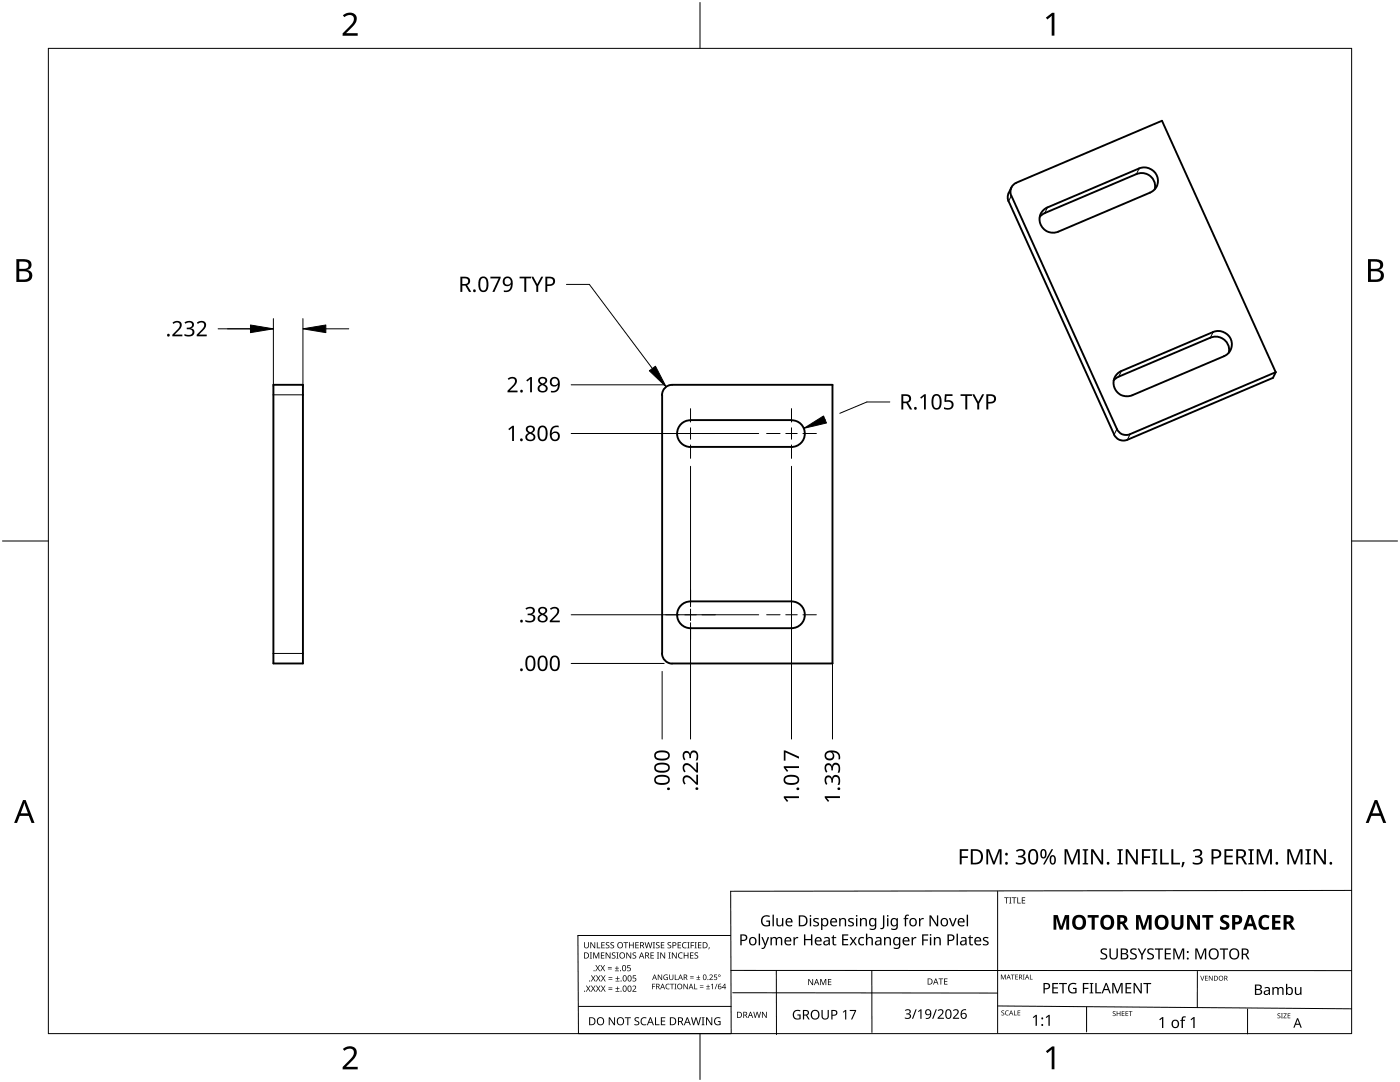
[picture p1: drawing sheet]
<svg xmlns="http://www.w3.org/2000/svg" width="279mm" height="216mm" viewBox="0 0 279 216" stroke-linecap="round" stroke-linejoin="round" font-family="sans-serif">
<path d="M201.8 39l-.5 1.2M227.3 33.6l-.5 1.1M209 41.4l-.5 1.1M60.5 78.8h-5.9M223.8 74l-.5 1.2M242.1 66.2l-.5 1.2M222.9 85.6l-.5 1.1M225.5 86.6l-.5 1.2M54.6 130.4h5.9" fill="none" stroke="#000" stroke-width=".2"/>
<g fill="none" stroke="#000" stroke-width=".38">
<path d="M201.8 39.1a1.97 1.97 0 0 1 1-2.6l29.1-12.4 22.7 50.2M201.8 39l21.1 46.6M201.8 37.4a2.99 2.99 0 0 0-.5 2.8l21.1 46.5M226.8 34.8a2.66 2.66 0 0 1 3.7 2.9M226.8 34.7l-18.3 7.8M227.3 33.6a2.64 2.64 0 0 1 3.5 1.3 2.64 2.64 0 0 1-1.3 3.5l-18.3 7.8M227.3 33.6l-18.3 7.8M208.5 42.5l-1 .8M209 41.4a2.65 2.65 0 0 0-1.3 3.5 2.65 2.65 0 0 0 3.5 1.3M54.6 76.8h5.9v55.6h-5.9zM132.1 78.8v51.6M134.1 76.8a2.02 2.02 0 0 0-2 2"/>
<path d="M134.1 76.8h32v55.6h-32M223.2 75.2l-1 .7M223.8 74a2.65 2.65 0 0 0-1.3 3.5 2.65 2.65 0 0 0 3.5 1.4M241.6 67.4a2.68 2.68 0 0 1 3.6 3M241.6 67.4l-18.3 7.8M242.1 66.3a2.64 2.64 0 0 1 3.5 1.3 2.64 2.64 0 0 1-1.3 3.5l-18.3 7.8M242.1 66.2l-18.3 7.8M254.6 74.3l-29.1 12.3M254.6 74.3l-.5 1.1-29.1 12.4a2.04 2.04 0 0 1-2.7-1.1M137.8 83.9a2.67 2.67 0 0 0-2.7 2.6 2.67 2.67 0 0 0 2.7 2.7M157.9 83.9a2.67 2.67 0 0 1 2.7 2.6 2.67 2.67 0 0 1-2.7 2.7M158 83.8h-20.2"/>
<path d="M158 89.2h-20.2M222.9 85.6a2.01 2.01 0 0 0 2.6 1.1M132.1 130.4a2.07 2.07 0 0 0 2 2M136.1 120.6l1.1-.5 .6-.1h20.1a2.67 2.67 0 0 1 2.7 2.7 2.67 2.67 0 0 1-2.6 2.6h-20.2a2.67 2.67 0 0 1-2.5-1.7 2.67 2.67 0 0 1 .8-3z"/>
</g>
<g fill="none" stroke="#000" stroke-width=".2">
<path d="M113 56.8h4.6l12.6 16.7M43.5 65.6h11.1M54.6 63.6v13.6M60.5 63.6v13.6M69.6 65.6h-4.6M114 76.8h18.6M166.1 78.4v69.1M114 86.5h37.4M137.8 93v28.1M158 93v54.5M164.7 83.7h-.1M177.6 80.2h-4.6l-5.4 2.3"/>
<path d="M114 122.7h37.4M132.1 134v13.5M132.6 132.4h-18.6M137.8 124.3v23.2"/>
</g>
<g fill="#000">
<path d="M97.9 55.2h2v.3l-1.2 2.7h-.4l1.2-2.6h-1.6zM103.7 55.2h2.3v.3h-1v2.7h-.4v-2.7h-.9zM106 55.2h.4l.8 1.5 .8-1.5h.4l-1 1.9v1.1h-.4v-1.1zM34.4 64.4a1.01 1.01 0 0 1 1.2-.4 1.01 1.01 0 0 1 .7 1l-.3 .6-1.1 1.2h1.5v.3h-2v-.3l1.1-1.1a.72 .72 0 0 0 .4-.7 .72 .72 0 0 0-.4-.6l-.9 .2zM36.8 64.3a1.09 1.09 0 0 1 1.1-.3 1.09 1.09 0 0 1 .8 .8 .74 .74 0 0 1-.6 .7 .81 .81 0 0 1 .7 .9 .81 .81 0 0 1-.9 .7l-1.1-.1v-.4a1.08 1.08 0 0 0 1.6-.2 .62 .62 0 0 0-.8-.7h-.3v-.3a.7 .7 0 0 0 .7-.1 .7 .7 0 0 0 .3-.7 .89 .89 0 0 0-1.3 0zM39.3 64.4a1.01 1.01 0 0 1 1.1-.4 1.01 1.01 0 0 1 .7 1l-.3 .6-1.1 1.2h1.6v.3h-2v-.3l1-1.1a.72 .72 0 0 0 .5-.7 .72 .72 0 0 0-.5-.6l-.8 .2zM101.3 75.6a1.01 1.01 0 0 1 1.2-.4 1.01 1.01 0 0 1 .7 1l-.3 .6-1.1 1.1h1.5v.4h-2v-.3l1.1-1.1a.72 .72 0 0 0 .4-.7 .72 .72 0 0 0-.4-.7l-.9 .3zM105 75.9l.9-.7h.3v3.1h-.4v-2.7l-.6 .5zM188.6 78.7h1.5v.3h-1.2l-.1 .9a1.02 1.02 0 0 1 1.5 .8 1.02 1.02 0 0 1-1.4 1l-.5-.1v-.4a.88 .88 0 0 0 1 .3 .88 .88 0 0 0 .5-.9 .85 .85 0 0 0-1.3-.4l-.1-.1zM101.4 85.6l.9-.6h.3v3h-.4v-2.7l-.6 .5zM183.6 79.3l.9-.6h.3v3h-.4v-2.6l-.6 .5zM191.7 78.7h2.3v.3h-1v2.7h-.4v-2.7h-.9z"/>
<path d="M194 78.7h.4l.8 1.5 .8-1.5h.4l-1 1.8v1.2h-.4v-1.2zM104.9 121.4a1.09 1.09 0 0 1 1-.4 1.09 1.09 0 0 1 .8 .8 .74 .74 0 0 1-.6 .8 .81 .81 0 0 1 .8 .9 .81 .81 0 0 1-1 .7l-1.1-.2v-.3a1.08 1.08 0 0 0 1.6-.3 .62 .62 0 0 0-.8-.6h-.3v-.4a.7 .7 0 0 0 .8 0 .7 .7 0 0 0 .2-.7 .89 .89 0 0 0-1.3 0zM109.8 121.4a1.01 1.01 0 0 1 1.1-.3 1.01 1.01 0 0 1 .7 1l-.3 .6-1.1 1.1h1.5v.4h-2v-.3l1.1-1.2a.72 .72 0 0 0 .4-.6 .72 .72 0 0 0-.4-.7l-.8 .3zM136.4 150.1l.6-.3a.74 .74 0 0 1 .7 .7 .81 .81 0 0 1 .9-.8 .81 .81 0 0 1 .7 .9l-.1 1.1h-.4a1.08 1.08 0 0 0-.2-1.6 .62 .62 0 0 0-.7 .9v.3h-.3a.7 .7 0 0 0-.1-.8 .7 .7 0 0 0-.7-.2 .89 .89 0 0 0 0 1.2l-.3 .2a1.44 1.44 0 0 1-.1-1.6zM136.4 155a1.31 1.31 0 0 1 1.9 .5l.7 .6v-1.5h.3v2h-.3l-1.1-1.1a.72 .72 0 0 0-.7-.4 .72 .72 0 0 0-.6 .4l.2 .9-.2 .2a1.28 1.28 0 0 1-.2-1.6zM136.4 152.5a1.31 1.31 0 0 1 1.9 .6l.7 .6v-1.6h.3v2.1h-.3l-1.1-1.1a.72 .72 0 0 0-.7-.5 .72 .72 0 0 0-.6 .5l.2 .8-.2 .2a1.28 1.28 0 0 1-.2-1.6zM156.4 158.9h3.1v.4l-2.7-.1 .5 .6-.2 .2-.7-.8zM156.4 152.9h3.1v.4l-2.7-.1 .5 .6-.2 .2-.7-.8zM156.4 149.7h.3l2.8 1.3v.4l-2.7-1.3v1.7h-.4zM164.8 155a.74 .74 0 0 1 .7-.3 .74 .74 0 0 1 .6 .6 .81 .81 0 0 1 .8-.7 .81 .81 0 0 1 .8 .9l-.2 1.1h-.3a1.08 1.08 0 0 0-.3-1.6 .62 .62 0 0 0-.7 .9v.3h-.3a.7 .7 0 0 0 0-.8 .7 .7 0 0 0-.8-.3 .89 .89 0 0 0 0 1.3l-.2 .2a1.44 1.44 0 0 1-.1-1.6zM164.8 152.5a.74 .74 0 0 1 .7-.2 .74 .74 0 0 1 .6 .6 .81 .81 0 0 1 .8-.7 .81 .81 0 0 1 .8 .9l-.2 1.1h-.3a1.08 1.08 0 0 0-.3-1.6 .62 .62 0 0 0-.7 .8v.3h-.3a.7 .7 0 0 0 0-.7 .7 .7 0 0 0-.8-.3 .89 .89 0 0 0 0 1.3l-.2 .2a1.44 1.44 0 0 1-.1-1.7zM164.6 158.9h3v.3h-2.6l.5 .6-.3 .2-.6-.8z"/>
<path d="M191.5 169.5h1.7v.3h-1.3v1.1h1.3v.3h-1.3v1.3h-.4zM196.9 169.5h.5l1 2.4 .9-2.4h.6v3h-.4v-2.7l-1 2.7h-.3l-1-2.7v2.7h-.3zM202.7 169.7a1.09 1.09 0 0 1 1.1-.3 1.09 1.09 0 0 1 .8 .8 .74 .74 0 0 1-.6 .7 .81 .81 0 0 1 .7 .9 .81 .81 0 0 1-.9 .7l-1.1-.1v-.4a1.08 1.08 0 0 0 1.6-.2 .62 .62 0 0 0-.8-.7h-.3v-.3a.7 .7 0 0 0 .8-.1 .7 .7 0 0 0 .2-.7 .89 .89 0 0 0-1.3 0zM209.8 169.5h.4l-1.7 3h-.3zM212.5 169.5h.5l1 2.4 .9-2.4h.6v3h-.4v-2.7l-1 2.7h-.3l-1-2.7v2.7h-.3zM216.1 169.5h1.1v.2l-.4 .1v2.4l.4 .1v.2h-1.1v-.2l.3-.1v-2.4l-.3-.1zM217.8 169.5h.4l1.6 2.5v-2.5h.4v3h-.5l-1.6-2.5v2.5h-.3zM223 169.5h1.1v.2l-.4 .1v2.4l.4 .1v.2h-1.1v-.2l.3-.1v-2.4l-.3-.1zM224.7 169.5h.4l1.6 2.5v-2.5h.4v3h-.5l-1.6-2.5v2.5h-.3zM227.9 169.5h1.7v.3h-1.3v1.1h1.2v.3h-1.2v1.3h-.4zM229.9 169.5h1.1v.2l-.4 .1v2.4l.4 .1v.2h-1.1v-.2l.3-.1v-2.4l-.3-.1zM231.5 169.5h.4v2.6h1.4v.4h-1.8z"/>
<path d="M233.8 169.5h.4v2.6h1.3v.4h-1.7zM236 172h.4l-.4 1h-.2zM238 169.7a1.09 1.09 0 0 1 1.1-.3 1.09 1.09 0 0 1 .8 .8 .74 .74 0 0 1-.6 .7 .81 .81 0 0 1 .7 .9 .81 .81 0 0 1-.9 .7l-1.1-.1v-.4a1.08 1.08 0 0 0 1.6-.2 .62 .62 0 0 0-.8-.7h-.3v-.3a.7 .7 0 0 0 .7-.1 .7 .7 0 0 0 .3-.7 .89 .89 0 0 0-1.3 0zM244.4 169.5h1.7v.3h-1.4v.9h1.3v.4h-1.3v1h1.4v.4h-1.7zM249.1 169.5h1.1v.2l-.3 .1v2.4l.3 .1v.2h-1.1v-.2l.4-.1v-2.4l-.4-.1zM250.8 169.5h.6l.9 2.4 1-2.4h.5v3h-.3v-2.7l-1 2.7h-.4l-1-2.7 .1 2.7h-.4zM256.9 169.5h.6l.9 2.4 1-2.4h.5v3h-.3v-2.7l-1 2.7h-.4l-1-2.7 .1 2.7h-.4zM260.5 169.5h1.1v.2l-.3 .1v2.4l.3 .1v.2h-1.1v-.2l.4-.1v-2.4l-.4-.1zM262.2 169.5h.5l1.6 2.5v-2.5h.3v3h-.4l-1.7-2.5 .1 2.5h-.4z"/>
<path d="M91.9 55.2h.8a.87 .87 0 0 1 1.1 .6 .87 .87 0 0 1-.6 1.1l.9 1.3h-.5l-.7-1.2h-.6v1.2h-.4zM92.3 55.5v1.2h.4a.58 .58 0 0 0 .7-.6 .58 .58 0 0 0-.7-.6z"/>
<path d="M95.8 55.4a1.05 1.05 0 0 1 1.3 0 1.05 1.05 0 0 1 .4 1.1 1.3 1.3 0 0 1-1 1.8 1.22 1.22 0 0 1-1-1.6l.1-.8zM96.1 55.6a2.23 2.23 0 0 0 .1 2.3 .68 .68 0 0 0 .7-.1 .68 .68 0 0 0 .2-.8 1.17 1.17 0 0 0-.6-1.5z"/>
<path d="M100.6 55.4a1.11 1.11 0 0 1 1.4 0 1.11 1.11 0 0 1 .3 1.3 1.38 1.38 0 0 1-1.7 1.5v-.3a1.01 1.01 0 0 0 1-.1 1.01 1.01 0 0 0 .3-1 .94 .94 0 0 1-1.4 0 .94 .94 0 0 1 .1-1.4zM100.7 56.1a.66 .66 0 0 0 1.3 0 .66 .66 0 0 0-1.3 0z"/>
<path d="M108.8 55.2h.8a.92 .92 0 0 1 1.2 .9 1.12 1.12 0 0 1-1.6 1v1.1h-.4zM109.2 55.5v1.2a.82 .82 0 0 0 1.2-.6 .61 .61 0 0 0-.8-.6z"/>
<path d="M107.5 75.5a.88 .88 0 0 1 1.2-.3 .88 .88 0 0 1 .4 1.1l-.5 .4a.87 .87 0 0 1 .7 1.1 .87 .87 0 0 1-1.2 .5 .82 .82 0 0 1-.8-.7 .82 .82 0 0 1 .6-.9l-.1-.1a.77 .77 0 0 1-.3-1.1zM107.7 77.5a.6 .6 0 0 0 1.2 0 .6 .6 0 0 0-1.2 0zM107.8 76a.5 .5 0 0 0 1 0 .5 .5 0 0 0-1 0z"/>
<path d="M110 75.5a1.11 1.11 0 0 1 1.3-.1 1.11 1.11 0 0 1 .4 1.4 1.38 1.38 0 0 1-1.8 1.5v-.3a1.01 1.01 0 0 0 1.1-.2 1.01 1.01 0 0 0 .3-1 .94 .94 0 0 1-1.4 .1 .94 .94 0 0 1 .1-1.4zM110.1 76.2a.66 .66 0 0 0 1.3 0 .66 .66 0 0 0-1.3 0z"/>
<path d="M196.8 78.7h.8a.92 .92 0 0 1 1.2 .9 1.12 1.12 0 0 1-1.6 .9v1.2h-.4zM197.2 79v1.2a.82 .82 0 0 0 1.2-.6 .61 .61 0 0 0-.8-.6z"/>
<path d="M105.1 85.2l.7-.3a.75 .75 0 0 1 .9 .6 .75 .75 0 0 1-.5 .9 .87 .87 0 0 1 .6 1.1 .87 .87 0 0 1-1.2 .5 .82 .82 0 0 1-.8-.7 .82 .82 0 0 1 .7-.9l-.2-.1a.77 .77 0 0 1-.2-1.1zM105.2 87.2a.6 .6 0 0 0 1.2 0 .6 .6 0 0 0-1.2 0zM105.4 85.7a.5 .5 0 0 0 1 0 .5 .5 0 0 0-1 0z"/>
<path d="M107.7 85.1a1.05 1.05 0 0 1 1.2 0 1.05 1.05 0 0 1 .4 1.2v.2a1.18 1.18 0 0 1-1.1 1.5 1.37 1.37 0 0 1-.9-1.7l.1-.8zM107.9 85.4a1.88 1.88 0 0 0 .2 2.3 .71 .71 0 0 0 .8-.9 1.17 1.17 0 0 0-.6-1.6z"/>
<path d="M110.2 85.3l.4-.3 .5-.1 .4 .1v.3a1.03 1.03 0 0 0-1.4 1.2 .96 .96 0 0 1 1.6 0 .96 .96 0 0 1-.5 1.5 1.15 1.15 0 0 1-1.2-.3 1.15 1.15 0 0 1-.3-1.2l.2-.7zM110.1 87.1a.66 .66 0 0 0 1.3 0 .66 .66 0 0 0-1.3 0z"/>
<path d="M179.9 78.7h.8a.87 .87 0 0 1 1.1 .6 .87 .87 0 0 1-.6 1l.9 1.4h-.5l-.7-1.2h-.6v1.2h-.4zM180.3 79v1.1h.4a.58 .58 0 0 0 .7-.5 .58 .58 0 0 0-.7-.6z"/>
<path d="M186.3 78.8a1.05 1.05 0 0 1 1.2 0 1.05 1.05 0 0 1 .4 1.2 1.28 1.28 0 0 1-1.1 1.7 1.37 1.37 0 0 1-.9-1.7l.1-.8zM186.5 79.1a2.23 2.23 0 0 0 .1 2.3 .68 .68 0 0 0 .8-.2 .68 .68 0 0 0 .1-.7 1.17 1.17 0 0 0-.6-1.6z"/>
<path d="M105.2 131a1.05 1.05 0 0 1 1.3 0 1.05 1.05 0 0 1 .4 1.2v.2a1.18 1.18 0 0 1-1.2 1.5 1.37 1.37 0 0 1-.8-1.7v-.7zM105.5 131.3l-.2 .5v1.1a.6 .6 0 0 0 .6 .7 .6 .6 0 0 0 .5-.7 1.66 1.66 0 0 0-.4-1.8z"/>
<path d="M107.5 121.4a.88 .88 0 0 1 1.2-.3 .88 .88 0 0 1 .4 1.1l-.5 .4a.87 .87 0 0 1 .7 1.1 .87 .87 0 0 1-1.2 .5 .82 .82 0 0 1-.8-.7 .82 .82 0 0 1 .6-.9l-.1-.1a.77 .77 0 0 1-.3-1.1zM107.7 123.4a.6 .6 0 0 0 1.2 0 .6 .6 0 0 0-1.2 0zM107.8 121.9a.5 .5 0 0 0 1 0 .5 .5 0 0 0-1 0z"/>
<path d="M107.7 131a1.05 1.05 0 0 1 1.2 0 1.05 1.05 0 0 1 .4 1.2v.2a1.18 1.18 0 0 1-1.1 1.5 1.37 1.37 0 0 1-.9-1.7l.1-.7zM107.9 131.3l-.2 .5v1.1a.6 .6 0 0 0 .6 .7 .6 .6 0 0 0 .6-.7 1.66 1.66 0 0 0-.5-1.8z"/>
<path d="M110.1 131a1.05 1.05 0 0 1 1.2 0 1.05 1.05 0 0 1 .4 1.2v.2a1.18 1.18 0 0 1-1.1 1.5 1.37 1.37 0 0 1-.9-1.7l.1-.8zM110.3 131.3l-.2 .5v1.1a.6 .6 0 0 0 .6 .7 .6 .6 0 0 0 .6-.7 1.66 1.66 0 0 0-.4-1.8z"/>
<path d="M130.8 155l.5-.3 .8-.1a1.18 1.18 0 0 1 1.6 1.1 1.37 1.37 0 0 1-1.8 .9 1.03 1.03 0 0 1-1.1-.4 1.03 1.03 0 0 1 0-1.2zM131 155.2a.65 .65 0 0 0 0 .8 .65 .65 0 0 0 .8 .2h.9a.6 .6 0 0 0 .7-.6 .6 .6 0 0 0-.7-.6h-1.1z"/>
<path d="M130.8 152.6a2.26 2.26 0 0 1 2.8 .1 1.06 1.06 0 0 1-.2 1.2 1.06 1.06 0 0 1-1.1 .3 1.3 1.3 0 0 1-1.7-1zM131 152.8a.65 .65 0 0 0 0 .8 .65 .65 0 0 0 .8 .2h.9a.6 .6 0 0 0 .7-.6 .6 .6 0 0 0-.7-.6h-1.1z"/>
<path d="M130.8 150.1l.5-.3 .8-.1a1.18 1.18 0 0 1 1.6 1.2 1.37 1.37 0 0 1-1.8 .9 1.03 1.03 0 0 1-1.1-.4 1.03 1.03 0 0 1 0-1.3zM131 150.4a.65 .65 0 0 0 0 .8 .65 .65 0 0 0 .8 .2l.9-.1a.6 .6 0 0 0 .7-.6 .6 .6 0 0 0-.7-.5h-1.1z"/>
<path d="M156.6 155l.5-.3 .8-.1a1.18 1.18 0 0 1 1.6 1.1 1.37 1.37 0 0 1-1.8 .9 1.03 1.03 0 0 1-1.1-.4 1.03 1.03 0 0 1 0-1.2zM156.9 155.2a.65 .65 0 0 0-.1 .8 .65 .65 0 0 0 .8 .2h.9a.6 .6 0 0 0 .7-.6 .6 .6 0 0 0-.7-.6h-1.1z"/>
<path d="M164.8 150.1l.5-.3 .6-.1a1.42 1.42 0 0 1 1.7 1.8h-.3a1.01 1.01 0 0 0-.1-1 1.01 1.01 0 0 0-1.1-.4 .95 .95 0 0 1 .1 1.5 .95 .95 0 0 1-1.5-.3 1.02 1.02 0 0 1 .1-1.2zM164.9 150.7a.66 .66 0 0 0 1.3 0 .66 .66 0 0 0-1.3 0z"/>
<path d="M193.7 169.5h1a1.36 1.36 0 0 1 1.5 1.4 1.41 1.41 0 0 1-1.6 1.6h-.9zM194.1 169.8v2.4h.4a1.08 1.08 0 0 0 1.3-1.2 1.03 1.03 0 0 0-1.2-1.2z"/>
<path d="M205.6 169.6a1.05 1.05 0 0 1 1.2 0 1.05 1.05 0 0 1 .4 1.2v.2a1.18 1.18 0 0 1-1.1 1.5 1.37 1.37 0 0 1-.9-1.7l.1-.7zM205.8 169.9l-.2 .5v1.1a.6 .6 0 0 0 .6 .7 .6 .6 0 0 0 .6-.7 1.66 1.66 0 0 0-.5-1.8z"/>
<path d="M207.9 169.5a.68 .68 0 0 1 .8 .1 .68 .68 0 0 1 .2 .8 .69 .69 0 0 1-.7 .9 .69 .69 0 0 1-.6-.9zM208.1 169.7l-.2 .7a.4 .4 0 0 0 0 .5 .4 .4 0 0 0 .5 0l.2-.5a.43 .43 0 0 0-.1-.5 .43 .43 0 0 0-.4-.2z"/>
<path d="M209.7 170.8a.68 .68 0 0 1 .8 0 .68 .68 0 0 1 .2 .8 .69 .69 0 0 1-.6 .9 .69 .69 0 0 1-.6-.9zM209.9 171l-.1 .6a.4 .4 0 0 0 0 .5 .4 .4 0 0 0 .5 .1l.1-.6a.4 .4 0 0 0 0-.5 .4 .4 0 0 0-.5-.1z"/>
<path d="M241.8 169.5h.8a.95 .95 0 0 1 1.1 .9 .95 .95 0 0 1-1.2 .9h-.3v1.2h-.4zM242.2 169.8v1.2a.82 .82 0 0 0 1.1-.6 .61 .61 0 0 0-.7-.6z"/>
<path d="M246.7 169.5h.9a.87 .87 0 0 1 1 .5 .87 .87 0 0 1-.5 1.1l.8 1.4h-.5l-.7-1.3h-.6v1.3h-.4zM247.1 169.8v1.1h.5a.58 .58 0 0 0 .7-.6 .58 .58 0 0 0-.8-.5z"/>
<circle cx="94.7" cy="58" r=".28"/>
<circle cx="33.6" cy="66.9" r=".28"/>
<circle cx="104.1" cy="78.1" r=".28"/>
<circle cx="104.1" cy="87.8" r=".28"/>
<circle cx="182.7" cy="81.5" r=".27"/>
<circle cx="104.1" cy="133.7" r=".28"/>
<circle cx="104.1" cy="123.9" r=".28"/>
<circle cx="133.4" cy="157.4" r=".28"/>
<circle cx="139.1" cy="157.3" r=".28"/>
<circle cx="159.2" cy="157.4" r=".28"/>
<circle cx="167.4" cy="157.4" r=".28"/>
<circle cx="200.9" cy="172.3" r=".28"/>
<circle cx="200.9" cy="170.4" r=".28"/>
<circle cx="221.2" cy="172.3" r=".28"/>
<circle cx="254.8" cy="172.3" r=".28"/>
<circle cx="265.6" cy="172.3" r=".28"/>
</g>
<g fill="none" stroke="#000" stroke-width=".2">
<path d="M132.9 86.5h2.6M137.8 88.8v2.7M137.8 81.5v2.7M137.8 85.4v2.2M139 86.5h-2.3M142.8 86.5h-2.7M153 86.5h2.7M158 81.5v2.7M158 85.4v2.2M158 88.8v2.7M159.1 86.5h-2.3M162.9 86.5h-2.7"/>
<path d="M137.8 117.7v2.7M158 117.7v2.7M132.9 122.7h2.6M137.8 125v2.6M137.8 121.5v2.3M139 122.7h-2.3M142.8 122.7h-2.7M153 122.7h2.7M158 121.5v2.3M158 125v2.6M159.1 122.7h-2.3M162.9 122.7h-2.7"/>
</g>
<path d="M50 64.8l4.6 .8-4.6 .8zM60.5 65.6l4.5-.8v1.6zM129.6 74l1.2-.9 2.1 4.1zM160.4 85.5l4-2.5 .5 1.4z" fill="#000" stroke="#000" stroke-width=".2"/>
<path d="M9.7 9.7h260v196.5h-260z" fill="none" stroke="#000" stroke-width=".2"/>
<path d="M139.7 .5v9.2M.5 108h9.2M269.7 108h9.2M139.7 206.2v9.2" fill="none" stroke="#000" stroke-width=".2"/>
<g fill="#000">
<path d="M68.4 3.1a1.64 1.64 0 0 1 2.8 .4 2.52 2.52 0 0 1-1.2 2.2l-.9 .9h2.3v.5h-3v-.4l1.2-1.2a1.95 1.95 0 0 0 .9-2.2 1.23 1.23 0 0 0-1.8 .1zM208.7 3.5l1.3-.9h.4v4.5h-.5v-4l-.9 .8zM68.4 209.3a1.64 1.64 0 0 1 2.8 .4 2.52 2.52 0 0 1-1.2 2.2l-.9 1h2.3v.5h-3v-.5l1.2-1.2a1.95 1.95 0 0 0 .9-2.1 1.23 1.23 0 0 0-1.8 .1zM208.7 209.8l1.3-1h.4v4.6h-.5v-4l-.9 .7z"/>
<path d="M3.3 51.7h1.3a1.28 1.28 0 0 1 1.7 1.3 1.04 1.04 0 0 1-.9 .9 1.23 1.23 0 0 1 1 1.5 1.23 1.23 0 0 1-1.5 .9h-1.6zM3.8 54.1v1.7h1a.86 .86 0 0 0 1-.9 .86 .86 0 0 0-1.1-.8zM3.8 52.2v1.4h.9a.78 .78 0 0 0 1-.7 .78 .78 0 0 0-1.1-.7z"/>
<path d="M273 51.7h1.3a1.28 1.28 0 0 1 1.7 1.3 1.04 1.04 0 0 1-.8 .9 1.23 1.23 0 0 1 1 1.5 1.23 1.23 0 0 1-1.6 .9h-1.6zM273.6 54.1v1.7h.9a.86 .86 0 0 0 1.1-.9 .86 .86 0 0 0-1.1-.8zM273.6 52.2v1.4h.8a.78 .78 0 0 0 1-.7 .78 .78 0 0 0-1.1-.7z"/>
<path d="M4.6 159.6h.5l1.8 4.6h-.6l-.6-1.4h-1.8l-.5 1.4h-.6zM4.8 160.2l-.7 2.1h1.5z"/>
<path d="M274.3 159.6h.6l1.7 4.6h-.6l-.5-1.4h-1.8l-.6 1.4h-.5zM274.6 160.2l-.7 2.1h1.4z"/>
</g>
<path d="M199.1 177.9v28.2M269.7 177.7l-123.9 .1 .1 28.4h-30.5l-.1-19.5h30.5M145.9 193.6l123.8 .1M146.2 198.1l52.9 .1M154.9 193.6l.1 12.8M174 193.6v12.4M239 193.8l-.1 7.3M145.9 200.8h-30.5M199.1 200.7l70.6 .6M216.8 201v4.9M249 201.3v5" fill="none" stroke="#000" stroke-width=".2"/>
<g fill="#000">
<path d="M116.6 188h.1v.8a.32 .32 0 0 0 .3 .3 .32 .32 0 0 0 .3-.3v-.8h.2v.8a.47 .47 0 0 1-.5 .4 .47 .47 0 0 1-.4-.4zM116.9 196.7h.2l.3 .4 .3-.4h.2l-.4 .5 .4 .7h-.2l-.3-.5-.3 .5h-.2l.4-.7zM117.7 190h.4l-.1 .2v.9l.1 .2h-.4l.2-.2v-.9zM117.8 188h.2l.6 1v-1h.2v1.2h-.2l-.7-1 .1 1h-.2zM117.9 196.7h.2l.3 .4 .3-.4h.2l-.4 .5 .4 .7h-.2l-.3-.5-.3 .5h-.2l.4-.7zM117.9 194.6h.2l.3 .5 .3-.5h.2l-.4 .6 .4 .6h-.2l-.3-.5-.3 .5h-.2l.4-.6zM118.4 190h.2l.4 1 .4-1h.2v1.3h-.2l.1-1.1-.5 1.1h-.1l-.4-1.1v1.1h-.1zM119.1 188h.2v1.1h.5v.1h-.7zM118.8 192.6h.2l.3 .5 .3-.5h.1l-.3 .6 .4 .6h-.2l-.3-.5-.3 .5h-.2l.4-.6zM118.9 196.7h.2l.3 .4 .3-.4h.2l-.4 .5 .4 .7h-.2l-.3-.5-.3 .5h-.2l.4-.7zM118.9 194.6h.2l.3 .5 .3-.5h.2l-.4 .6 .4 .6h-.2l-.3-.5-.3 .5h-.2l.4-.6zM119.9 190h.7v.2h-.5v.4h.5v.1h-.5v.4h.5v.2h-.7z"/>
<path d="M120 188h.7v.1h-.5v.4h.5v.1h-.5v.5h.5v.1h-.7zM119.8 192.6h.2l.3 .5 .3-.5h.1l-.3 .6 .4 .6h-.2l-.3-.5-.3 .5h-.2l.4-.6zM119.9 196.7h.2l.3 .4 .3-.4h.1l-.3 .5 .4 .7h-.2l-.3-.5-.3 .5h-.2l.4-.7zM119.9 194.6h.2l.3 .5 .3-.5h.2l-.4 .6 .4 .6h-.2l-.3-.5-.3 .5h-.2l.4-.6zM121.3 193.3h.8v.1h-.8zM121.3 193h.8v.1h-.8zM121.4 197.4h.8v.1h-.8zM121.4 197.1h.8v.1h-.8zM121.4 195.3h.8v.2h-.8zM121.4 195h.8v.1h-.8zM120.9 188.1l.5-.1 .2 .1v.1a.25 .25 0 0 0-.4-.1 .25 .25 0 0 0 0 .4 .42 .42 0 0 1 .4 .5 .42 .42 0 0 1-.7 .2v-.2l.1 .1a.27 .27 0 0 0 .5-.2 .27 .27 0 0 0-.4-.3l-.2-.2zM120.9 190h.1l.7 1.1v-1.1h.1v1.3h-.1l-.7-1v1h-.1z"/>
<path d="M121.9 188.1l.4-.1 .2 .1v.1a.25 .25 0 0 0-.4-.1 .25 .25 0 0 0 0 .4 .42 .42 0 0 1 .5 .5 .42 .42 0 0 1-.7 .2l-.1-.2 .2 .1a.27 .27 0 0 0 .4-.2 .27 .27 0 0 0-.3-.3l-.3-.2zM122.7 193.7h.8v.1h-.8zM122.8 197.8h.8v.1h-.8zM122.8 195.7h.8v.1h-.8zM122.2 190.2l.4-.2 .2 .1v.1a.25 .25 0 0 0-.4-.1 .25 .25 0 0 0 0 .4l.4 .2v.3l-.2 .3-.5-.1v-.1h.2a.27 .27 0 0 0 .4-.1 .27 .27 0 0 0-.4-.3l-.2-.2zM123.1 192.8h.1v.3h.3v.1h-.3v.4h-.1v-.4h-.4v-.1h.4zM123.2 196.9h.1v.3h.3v.1h-.3v.4h-.1v-.4h-.4v-.1h.4zM123.2 194.8h.1v.4h.3v.1h-.3v.3h-.1v-.3h-.4v-.1h.4zM123 190h.4l-.1 .2v.9l.1 .2h-.4l.1-.2v-.9zM124.4 188h.9v.1h-.3v1.1h-.2v-1.1h-.4zM125.2 192.6h.6v.1h-.5v.4a.4 .4 0 0 1 .6 .1 .4 .4 0 0 1-.2 .6 .4 .4 0 0 1-.6-.2 .31 .31 0 0 0 .6 .1 .31 .31 0 0 0-.2-.5l-.3-.1zM125 190h.2l.6 1.1v-1.1h.2v1.3h-.2l-.7-1v1h-.1z"/>
<path d="M125.5 188h.2v.5h.6v-.5h.2v1.2h-.2v-.5h-.6v.5h-.2zM126.3 194.6h.6v.2h-.5v.3a.4 .4 0 0 1 .6 .2 .4 .4 0 0 1-.2 .5 .4 .4 0 0 1-.6-.2 .31 .31 0 0 0 .5 .1 .31 .31 0 0 0-.1-.5h-.3zM126.3 190.2l.4-.2 .3 .1-.1 .1a.25 .25 0 0 0-.4-.1 .25 .25 0 0 0 0 .4l.4 .2 .1 .3-.3 .3-.5-.1v-.1h.2a.27 .27 0 0 0 .4-.1 .27 .27 0 0 0-.3-.3l-.3-.2zM126.2 196.8a.44 .44 0 0 1 .7 0 .44 .44 0 0 1-.3 .7l-.2 .2h.6v.2h-.8l.3-.5a.33 .33 0 0 0 .3-.3 .33 .33 0 0 0-.3-.3l-.2 .1zM126.8 188h.7v.1h-.6v.4h.5v.1h-.5v.5h.6v.1h-.7zM128.7 188h.1l.3 1 .2-1h.2l.3 1 .2-1h.2l-.3 1.2h-.2l-.3-1-.3 1h-.1zM130.1 196.3h.7v.1h-.5v.4h.4v.1h-.4v.5h-.2zM129.8 190h.7v.2h-.5v.4h.5v.1h-.5v.4h.5v.2h-.7zM130.3 188h.4l-.1 .1v1l.1 .1h-.4l.1-.1v-1zM131.1 190h.4l-.1 .2v.9l.1 .2h-.4l.1-.2v-.9zM131 188.1l.4-.1 .2 .1v.1a.25 .25 0 0 0-.4-.1 .25 .25 0 0 0 0 .4 .42 .42 0 0 1 .4 .5 .42 .42 0 0 1-.7 .2v-.2l.1 .1a.27 .27 0 0 0 .5-.2 .27 .27 0 0 0-.4-.3l-.2-.2zM131.3 194.5h.1l.6 .9v-.9h.1v1.1h-.1l-.6-1v1h-.1z"/>
<path d="M131.9 188h.7v.1h-.6v.4h.5v.1h-.5v.5h.6v.1h-.7zM131.8 190h.2l.6 1.1v-1.1h.1v1.3h-.1l-.7-1v1h-.1zM132.5 194.6l.4-.2 .4 .1-.1 .1a.45 .45 0 0 0-.7 .4 .45 .45 0 0 0 .7 .4v-.3h-.3v-.1h.4v.5a.6 .6 0 0 1-.8-.1 .6 .6 0 0 1 0-.8zM133 196.4l.3-.1h.3v.2l-.3-.1a.44 .44 0 0 0-.3 .6 .44 .44 0 0 0 .6 .2 .52 .52 0 0 1-.7 0 .52 .52 0 0 1 .1-.8zM133.4 190h.5l-.2 .2v.9l.2 .2h-.5l.2-.2v-.9zM133.3 188.1l.4-.1 .2 .1v.1a.25 .25 0 0 0-.4-.1 .25 .25 0 0 0 0 .4 .4 .4 0 0 1 .5 .3 .4 .4 0 0 1-.3 .5 .4 .4 0 0 1-.5-.3l.2 .1a.27 .27 0 0 0 .4-.2 .27 .27 0 0 0-.4-.3l-.2-.2zM133.7 196.3h.8v.1h-.3v1h-.2v-1h-.3zM133.5 194.5h.2v.7a.28 .28 0 0 0 .3 .2 .28 .28 0 0 0 .2-.2v-.7h.2v.7a.42 .42 0 0 1-.4 .4 .42 .42 0 0 1-.5-.4zM134.7 194.5h.1v.9h.5v.2h-.6zM134.6 196.3h.4l-.1 .1v.9l.1 .1h-.4l.1-.1v-.9zM134.1 190h.2l.6 1.1v-1.1h.2v1.3h-.2l-.7-1v1h-.1zM135.5 190.2l.4-.2 .3 .1v.1a.49 .49 0 0 0-.7 .5 .49 .49 0 0 0 .7 .4 .52 .52 0 0 1-.7 .1 .52 .52 0 0 1-.2-.6z"/>
<path d="M135.2 188h.7v.1h-.5v.4h.5v.1h-.5v.5h.5v.1h-.7zM136.3 188.2l.4-.2 .3 .1v.1a.49 .49 0 0 0-.7 .4 .49 .49 0 0 0 .7 .5 .53 .53 0 0 1-.7 0 .53 .53 0 0 1-.2-.7zM136.4 196.3h.2l.5 .9v-.9h.2v1.1h-.2l-.6-.9v.9h-.1zM136.5 190h.1v.6h.6v-.6h.2v1.3h-.2v-.6h-.6v.6h-.1zM137.2 188h.4l-.1 .1v1l.1 .1h-.4l.1-.1v-1zM137.7 195.1h.7v.1h-.7zM137.7 194.8h.7v.1h-.7zM137.8 188h.7v.1h-.5v.5h.5v.1h-.5v.5h-.2zM137.7 190h.7v.2h-.5v.4h.5v.1h-.5v.4h.5v.2h-.7zM138.5 196.3h.2v1h.5v.1h-.7zM139 195.4h.7v.2h-.7zM138.6 188h.5l-.2 .1v1l.2 .1h-.5l.2-.1v-1z"/>
<path d="M138.7 190.2l.4-.2 .2 .1v.1a.25 .25 0 0 0-.4-.1 .25 .25 0 0 0 0 .4l.4 .2v.3l-.2 .3-.5-.1v-.1h.2a.27 .27 0 0 0 .4-.1 .27 .27 0 0 0-.4-.3l-.2-.2zM139.3 194.6h.1v.4h.3v.1h-.3v.3h-.1v-.3h-.3v-.1h.3zM139.7 197h.7v.1h-.7zM139.7 196.6h.7v.2h-.7zM139.3 188h.7v.1h-.6v.4h.5v.1h-.5v.5h.6v.1h-.7zM140.9 197.3h.8v.1h-.8zM141.3 196.5h.1v.3h.3v.1h-.3v.3h-.1v-.3h-.4v-.1h.4zM141.5 189h.1l-.2 .4zM141.6 194.6a.39 .39 0 0 1 .6 0 .39 .39 0 0 1-.2 .6l-.3 .2h.6v.2h-.7l.2-.4a.29 .29 0 0 0 .3-.4 .29 .29 0 0 0-.4-.2zM141.9 196.5l.4-.2v1.1h-.1v-1l-.2 .2zM142.5 194.5h.6v.1h-.5v.3h.2a.36 .36 0 0 1 .3 .5 .36 .36 0 0 1-.6 0 .28 .28 0 0 0 .4 0 .28 .28 0 0 0-.1-.4h-.3zM143 196.3h.2l-.4 1.1h-.2z"/>
<path d="M151.9 187h.3l.5 1.4 .5-1.4h.3l-.8 2-.4 .4-.3-.1v-.2h.4l.2-.5zM152.2 182.9l.3-.2 .7-.1 .5 .1-.2 .3a.9 .9 0 0 0-1.3 .7 .9 .9 0 0 0 1.2 .9v-.7h-.5v-.2h.8v1.1a1.19 1.19 0 0 1-1.6-.3 1.19 1.19 0 0 1 .1-1.6zM154.9 183.2h.3v1.1a.44 .44 0 0 0 .6 .3 .44 .44 0 0 0 .3-.6v-.8h.2v1.6h-.2v-.2a.63 .63 0 0 1-.7 .2 .63 .63 0 0 1-.5-.5zM153.8 187h.2v.2a.62 .62 0 0 1 1 0 .58 .58 0 0 1 .7-.2 .58 .58 0 0 1 .4 .6v1h-.2v-1a.4 .4 0 0 0-.5-.4 .4 .4 0 0 0-.3 .5v.9h-.3v-1a.41 .41 0 0 0-.5-.4 .41 .41 0 0 0-.3 .6v.8h-.2zM158.4 187h.2v.3l.3-.3h.4v.2h-.4l-.2 .3-.1 1.1h-.2zM161.6 183.2h.3v1.6h-.3zM160.5 186.4h.2v1h1.1v-1h.3v2.2h-.3v-1h-1.1v1h-.2zM161.3 195.4h.2l.6 1v-1h.2v1.2h-.2l-.7-1 .1 1h-.2zM162.4 183.3l.4-.1 .6 .1-.1 .2-.3-.1a.26 .26 0 0 0-.4 .1 .26 .26 0 0 0 .2 .3l.6 .3 .1 .3a.75 .75 0 0 1-1.2 .4v-.3l.4 .1a.32 .32 0 0 0 .5-.1 .32 .32 0 0 0-.4-.4l-.2-.1a.41 .41 0 0 1-.2-.7zM163.7 195.4h.2l.4 .9 .4-.9h.2v1.2h-.1v-1.1l-.4 1.1h-.2l-.4-1.1v1.1h-.1zM165.2 195.4h.7v.1h-.5v.4h.5v.1h-.5v.4h.5v.2h-.7zM166.3 186.6h.1v.4h.5v.2h-.5v1.1l.2 .1h.3v.2a.48 .48 0 0 1-.8-.5v-.9h-.2v-.1l.3-.1z"/>
<path d="M167.5 183.2h.2v.2a.63 .63 0 0 1 .7-.2 .63 .63 0 0 1 .5 .6v1h-.3v-1a.44 .44 0 0 0-.5-.4 .44 .44 0 0 0-.4 .6v.8h-.2zM168.1 186.4h1.2v.3h-1v.7h.9v.2h-.9v.8h1v.2h-1.2zM169.6 187h.3l.4 .6 .4-.6h.3l-.6 .8 .6 .8h-.3l-.4-.6-.5 .6h-.3l.6-.8zM169.4 183.3l.3-.1 .7 .1-.1 .2-.3-.1a.26 .26 0 0 0-.5 .1 .26 .26 0 0 0 .3 .3l.5 .3 .1 .3a.75 .75 0 0 1-1.1 .4v-.3l.4 .1a.32 .32 0 0 0 .5-.1 .32 .32 0 0 0-.4-.4l-.2-.1a.41 .41 0 0 1-.2-.7zM170.8 183.2h.3v1.6h-.3zM171.5 187.2l.6-.2h.4l-.1 .3a.6 .6 0 0 0-.9 .5 .6 .6 0 0 0 .9 .5v.3l-.4 .1a.88 .88 0 0 1-.7-.6 .88 .88 0 0 1 .2-.9zM171.6 183.2h.2l.1 .2a.63 .63 0 0 1 .7-.2 .63 .63 0 0 1 .4 .6v1h-.3v-1a.44 .44 0 0 0-.5-.4 .44 .44 0 0 0-.3 .6v.8h-.3zM172.8 186.3h.3v.9a.63 .63 0 0 1 .7-.2 .63 .63 0 0 1 .4 .6v1h-.3v-1a.44 .44 0 0 0-.5-.4 .44 .44 0 0 0-.3 .6v.8h-.3zM176.2 182.7h.3v2.1a.56 .56 0 0 1-.8 .6v-.3l.3 .1 .2-.3zM177 183.2h.3v1.6h-.3zM176.4 187h.2l.1 .2a.63 .63 0 0 1 .7-.2 .63 .63 0 0 1 .4 .6v1h-.3v-1a.44 .44 0 0 0-.5-.4 .44 .44 0 0 0-.3 .6v.8h-.3zM180.7 182.6l.3-.1h.4v.3l-.4-.1-.1 .2-.1 .3h.5v.2h-.5v1.4h-.2v-1.4h-.3l.3-.2z"/>
<path d="M181.9 187h.3v.3l.3-.3h.4v.2h-.4l-.2 .3-.1 1.1h-.3zM183.4 183.2h.2l.1 .3 .3-.3h.4l-.1 .2h-.3l-.3 .3v1.1h-.3zM184 186.4h1.2v.3h-.9v.8h.9v.2h-.9v.9h-.3zM185.6 187h.2v1.6h-.2zM185.5 182.7h.3l1.2 1.8v-1.8h.2v2.1h-.3l-1.2-1.8 .1 1.8h-.3zM186.4 187h.2v.2a.63 .63 0 0 1 .7-.2 .63 .63 0 0 1 .5 .6v1h-.3v-1a.44 .44 0 0 0-.6-.4 .44 .44 0 0 0-.3 .6v.8h-.2zM187.3 195.2h.9v.2h-.4v1.1h-.1v-1.1h-.4zM188.4 195.2h.7v.2h-.5v.4h.5v.1h-.5v.4h.5v.2h-.7zM189.4 183.2h.3l.5 1.4 .5-1.4h.2l-.6 1.6h-.3zM193.5 186.6h.2v.4h.5v.2h-.5v1.1l.2 .1h.3l-.1 .2a.48 .48 0 0 1-.7-.5v-.9h-.2v-.1l.2-.1zM196.2 187.1l.4-.1 .7 .1-.1 .2-.4-.1a.26 .26 0 0 0-.4 .1 .26 .26 0 0 0 .3 .3l.5 .3 .1 .3a.75 .75 0 0 1-1.2 .4v-.3l.4 .1a.32 .32 0 0 0 .6-.2 .32 .32 0 0 0-.4-.3l-.2-.1a.41 .41 0 0 1-.3-.7zM199.8 194.5h.1l.3 .8 .3-.8h.2v.9h-.1v-.8l-.4 .8-.3-.8v.8h-.1z"/>
<path d="M200.4 179.1h.9v.1h-.4v1.1h-.1v-1.1h-.4zM201.4 179.1h.5l-.2 .1v1l.2 .1h-.5l.2-.1v-1zM201.7 194.5h.8v.1h-.3v.8h-.2v-.8h-.3zM201.9 179.1h.9v.1h-.3v1.1h-.2v-1.1h-.4zM203 179.1h.2v1h.5v.2h-.7zM202.6 194.5h.6v.1h-.5v.3h.4v.1h-.4v.3h.5v.1h-.6zM204.1 194.5h.4l-.1 .1v.7l.1 .1h-.4l.2-.1v-.7zM203.9 179.1h.7v.1h-.5v.4h.5v.1h-.5v.4h.5v.2h-.7zM205.5 194.5h.2v.8h.4v.1h-.6zM210 196.1h1.2v.3h-.9v.6h.8v.2h-.8v.8h.9v.2h-1.2zM210.3 182.6h.8l.7 2.2 .7-2.2h.9v2.9h-.6v-2.3l-.7 2.3h-.6l-.7-2.3v2.3h-.5zM211.4 196.1h1.5v.3h-.6v1.8h-.3v-1.8h-.6z"/>
<path d="M213.4 196.4l.4-.2 .6-.1 .4 .1-.1 .3a.86 .86 0 0 0-1.3 .6 .86 .86 0 0 0 1.2 .9v-.6h-.5v-.3h.8v1a1.13 1.13 0 0 1-1.5-.2 1.13 1.13 0 0 1 0-1.5zM216.1 196.1h1.2v.3h-.9v.7h.8v.2h-.8v.9h-.3zM217.4 196.1h.8v.2l-.2 .1v1.6l.2 .1v.1h-.8v-.1l.3-.1v-1.6l-.3-.1zM217.1 182.6h2.2v.5h-.8v2.4h-.6v-2.4h-.8zM218.6 196.1h.3v1.9h.9v.2h-1.2zM219.7 189.5a1.03 1.03 0 0 1 1.2-.2v.3l-.3-.1a.41 .41 0 0 0-.7 .2 .41 .41 0 0 0 .5 .5 .66 .66 0 0 1 .6 .9 .66 .66 0 0 1-1 .4l-.4-.1v-.3l.5 .1a.43 .43 0 0 0 .6-.3 .43 .43 0 0 0-.5-.5 .63 .63 0 0 1-.5-.9zM222 196.1h.4l.6 1.7 .7-1.7h.3v2.1h-.2v-1.8l-.7 1.8h-.2l-.7-1.8v1.8h-.2zM221.4 189.3h.3v1.4a.57 .57 0 0 0 .6 .5 .57 .57 0 0 0 .5-.5v-1.4h.3v1.4a.84 .84 0 0 1-.9 .8 .84 .84 0 0 1-.8-.8zM224.6 196.1h1.2v.3h-.9v.6h.8v.2h-.8v.8h.9v.2h-1.2zM225.7 189.5a1.03 1.03 0 0 1 1.1-.2v.3l-.3-.1a.41 .41 0 0 0-.7 .2 .41 .41 0 0 0 .5 .5 .66 .66 0 0 1 .6 .9 .66 .66 0 0 1-1 .4l-.4-.1v-.3l.5 .1a.43 .43 0 0 0 .6-.3 .43 .43 0 0 0-.5-.5 .63 .63 0 0 1-.4-.9zM226.2 196.1h.3l1.1 1.8v-1.8h.3v2.1h-.3l-1.1-1.7v1.7h-.3zM227 189.3h.3l.6 1 .6-1h.3l-.8 1.3v.8h-.2v-.8z"/>
<path d="M226.7 182.6h.9l.6 2.2 .8-2.2h.8v2.9h-.5v-2.3l-.8 2.3h-.5l-.7-2.3v2.3h-.6zM228.2 196.1h1.5v.3h-.6v1.8h-.3v-1.8h-.6zM229.1 189.5a1.03 1.03 0 0 1 1.2-.2l-.1 .3-.3-.1a.41 .41 0 0 0-.7 .2 .41 .41 0 0 0 .5 .5 .66 .66 0 0 1 .6 .9 .66 .66 0 0 1-1 .4l-.4-.1v-.3l.5 .1a.43 .43 0 0 0 .6-.3 .43 .43 0 0 0-.5-.5 .63 .63 0 0 1-.4-.9zM230.5 189.3h1.6v.2h-.7v1.9h-.2v-1.9h-.7zM232.5 189.3h1.2v.2h-1v.7h.9v.2h-.9v.8h1v.2h-1.2zM234.2 189.3h.4l.6 1.7 .7-1.7h.4v2.1h-.2v-1.9l-.8 1.9h-.2l-.7-1.9v1.9h-.2zM233.8 182.6h.6v1.8a.58 .58 0 0 0 .6 .6 .58 .58 0 0 0 .6-.6v-1.8h.6v1.9a1.2 1.2 0 0 1-1.2 1.1 1.2 1.2 0 0 1-1.2-1.1zM236.9 182.6h.8l1.2 2.2v-2.2h.6v2.9h-.8l-1.3-2.2 .1 2.2h-.6zM238.5 189.3h.5l.6 1.7 .7-1.7h.4v2.1h-.2v-1.9l-.8 1.9h-.2l-.7-1.9v1.9h-.3zM239.5 194.7h.2l.2 .8 .3-.8h.2l-.4 1h-.1zM240.5 194.7h.5v.1h-.4v.3h.4v.1h-.4v.4h.4v.1h-.5zM239.9 182.6h2.2v.5h-.8v2.4h-.6v-2.4h-.8z"/>
<path d="M241.2 194.7h.2l.5 .8v-.8h.1v1h-.1l-.5-.8v.8h-.2zM243.4 189.3h1.7v.2h-.7v1.9h-.3v-1.9h-.7zM243.8 182.8a1.58 1.58 0 0 1 1.6 0l-.2 .4-.4-.1a.39 .39 0 0 0-.7 .1 .39 .39 0 0 0 .4 .6 1.07 1.07 0 0 1 .9 .9 1.2 1.2 0 0 1-1.9 .7v-.6l.7 .2a.39 .39 0 0 0 .6-.2 .39 .39 0 0 0-.5-.5l-.5-.3a.83 .83 0 0 1 0-1.2zM251.5 183a1.56 1.56 0 0 1 1.9-.2l-.2 .5a.88 .88 0 0 0-1.1-.1 .88 .88 0 0 0-.3 1.1 .87 .87 0 0 0 .5 .7 .87 .87 0 0 0 1-.1v.5a1.46 1.46 0 0 1-1.8-.2 1.46 1.46 0 0 1-.3-1.8zM253.9 182.6h1.7v.5h-1.1v.6h1v.5h-1v.8h1.1v.5h-1.7zM253.9 197h.2l.1 .2a.59 .59 0 0 1 .9 0 .55 .55 0 0 1 .7-.2 .55 .55 0 0 1 .4 .5v1h-.3v-1a.38 .38 0 0 0-.4-.3 .38 .38 0 0 0-.3 .5v.8h-.3v-1a.39 .39 0 0 0-.5-.3 .39 .39 0 0 0-.2 .5v.8h-.3zM258.4 197h.3v1a.42 .42 0 0 0 .5 .3 .42 .42 0 0 0 .3-.5v-.8h.2v1.5h-.2v-.2a.6 .6 0 0 1-.7 .2 .6 .6 0 0 1-.4-.5zM121.5 203h.2l.9 1.3v-1.3h.1v1.6h-.2l-.8-1.3v1.3h-.2zM124.7 203h1.2v.2h-.5v1.4h-.2v-1.4h-.5zM126.7 203.1l.3-.1 .6 .1-.2 .1a.33 .33 0 0 0-.6 .1 .33 .33 0 0 0 .4 .4l.4 .4a.64 .64 0 0 1-1 .4v-.2l.2 .1a.35 .35 0 0 0 .6-.2 .35 .35 0 0 0-.5-.4l-.3-.3zM128 203.2l.6-.2 .4 .1v.1a.64 .64 0 0 0-1 .6 .64 .64 0 0 0 1 .6v.1a.83 .83 0 0 1-1.1-.2 .83 .83 0 0 1 .1-1.1zM130.7 203h.2v1.4h.7v.2h-.9z"/>
<path d="M131.9 203h.9v.2h-.7v.5h.6v.1h-.6v.6h.7v.2h-.9zM137.9 203h.2l.3 1.3 .4-1.3h.2l.4 1.3 .3-1.3h.2l-.4 1.6h-.2l-.4-1.4-.4 1.4h-.2zM140 203h.6l-.2 .1v1.3l.2 .2h-.6l.2-.2v-1.3zM140.9 203h.2l.9 1.3v-1.3h.2v1.6h-.3l-.8-1.3v1.3h-.2zM142.7 203.2l.7-.2 .4 .1-.1 .1a.65 .65 0 0 0-1 .5 .65 .65 0 0 0 .9 .7v-.5h-.3v-.2h.5v.8a.86 .86 0 0 1-1.1-.2 .86 .86 0 0 1 0-1.1zM150.3 201.9h.2l.2 1 .3-1h.2l.3 1 .2-1h.2l-.3 1.2h-.2l-.3-1-.3 1h-.1zM152.1 201.9h.1l.7 1v-1h.1v1.2h-.2l-.6-1v1h-.1zM158.5 201.8l.7-.3 .6 .1-.1 .2a.78 .78 0 0 0-1.2 .6 .78 .78 0 0 0 1 .8v-.6h-.4v-.2h.7v1a1.04 1.04 0 0 1-1.4-.3 1.04 1.04 0 0 1 .1-1.3zM163.9 201.5h.3v1.3a.49 .49 0 0 0 .5 .4 .49 .49 0 0 0 .5-.4v-1.3h.2v1.3a.73 .73 0 0 1-.7 .6 .73 .73 0 0 1-.8-.7zM168.2 201.9l.7-.4v1.9h-.2v-1.6l-.4 .3zM169.6 201.5h1.3l-.8 1.9h-.3l.8-1.7h-1zM180.6 201.6a.63 .63 0 0 1 .7-.3 .63 .63 0 0 1 .4 .7l-.3 .3a.54 .54 0 0 1 .4 .7 .54 .54 0 0 1-.7 .3l-.5-.1v-.2l.4 .1a.39 .39 0 0 0 .6-.3 .39 .39 0 0 0-.5-.4h-.2v-.2h.2a.37 .37 0 0 0 .4-.5 .37 .37 0 0 0-.7-.1l-.1 .1z"/>
<path d="M182.7 201.4h.2l-.7 1.9h-.2zM183.2 201.8l.7-.4v1.9h-.2v-1.7l-.4 .4zM186.7 201.4h.3l-.7 1.9h-.3zM187.1 201.6a.66 .66 0 0 1 1.1 0 .66 .66 0 0 1-.3 1l-.5 .5h1v.2h-1.3v-.2l.7-.7a.45 .45 0 0 0 .2-.7 .45 .45 0 0 0-.7 0zM190.2 201.6a.66 .66 0 0 1 1 0 .66 .66 0 0 1-.2 1l-.5 .5h.9v.2h-1.2v-.2l.6-.7a.45 .45 0 0 0 .2-.7 .45 .45 0 0 0-.7 0zM199.9 201.7l.3-.1 .2 .1v.1a.24 .24 0 0 0-.3-.1 .24 .24 0 0 0-.1 .3 .24 .24 0 0 0 .3 .1 .31 .31 0 0 1 0 .5 .31 .31 0 0 1-.5-.1 .24 .24 0 0 0 .4 .1 .24 .24 0 0 0 0-.4l-.3-.2zM200.7 201.8l.6-.1h-.2a.4 .4 0 0 0-.4 .5 .4 .4 0 0 0 .6 .3 .46 .46 0 0 1-.7-.1 .46 .46 0 0 1 .1-.6zM202.4 201.6h.1v.9h.4v.1h-.5zM203.1 201.6h.5v.1h-.4v.3h.4v.1h-.4v.4h.4v.1h-.5zM206.1 203l.6-.5h.2v2.2h-.2v-1.9l-.4 .3zM208.7 203l.6-.5h.2v2.2h-.3l.1-1.9-.5 .3zM222.1 201.9l.3-.1h.2v.1a.24 .24 0 0 0-.3 0 .24 .24 0 0 0-.1 .3 .24 .24 0 0 0 .3 .1 .31 .31 0 0 1 0 .5 .31 .31 0 0 1-.4-.2 .24 .24 0 0 0 .3 .1 .24 .24 0 0 0 .1-.4l-.4-.2z"/>
<path d="M222.9 201.8h.1v.4h.5v-.4h.1v.9h-.1v-.4h-.5v.4h-.1zM223.9 201.8h.5v.1h-.4v.3h.4v.1h-.4v.3h.4v.1h-.5zM224.6 201.8h.6v.1h-.5v.3h.4v.1h-.4v.3h.5v.1h-.6zM225.3 201.8h.7v.1h-.3v.8h-.1v-.8h-.3zM231.4 203.4l.5-.5h.3v2.2h-.3v-1.9l-.4 .4zM235.9 202.9l.3-.1h.5l-.1 .3-.4-.1-.1 .2v.3h.4v.2h-.4v1.4h-.3v-1.4h-.3v-.1l.3-.1zM237.6 203.4l.6-.5h.2v2.2h-.2v-1.9l-.5 .4zM255 202.3l.3-.1h.2v.2a.24 .24 0 0 0-.3-.1 .24 .24 0 0 0-.1 .3 .24 .24 0 0 0 .3 .1l.1 .2v.2l-.5 .1-.1-.2a.24 .24 0 0 0 .4 .1 .24 .24 0 0 0 0-.3l-.3-.2zM255.7 202.2h.3l-.1 .1v.8l.1 .1h-.3l.1-.1v-.8zM256.1 202.2h.7l-.5 .9h.5v.1h-.7l.5-.9h-.5zM257 202.2h.5v.1h-.4v.3h.4v.1h-.4v.4h.4v.1h-.5z"/>
<path d="M116.6 190h.3a.55 .55 0 0 1 .6 .6 .56 .56 0 0 1-.6 .7h-.3zM116.7 190.2v.9h.2a.43 .43 0 0 0 .5-.5 .41 .41 0 0 0-.5-.4z"/>
<path d="M123.1 188.6a.61 .61 0 0 1 1.2 0 .61 .61 0 0 1-1.2 0zM123.5 188.2l-.1 .4a.45 .45 0 0 0 .6 .4 .45 .45 0 0 0 .1-.8l-.3-.1z"/>
<path d="M123.5 190.7a.61 .61 0 0 1 1.2 0 .61 .61 0 0 1-1.2 0zM123.9 190.3a.47 .47 0 0 0-.1 .7 .47 .47 0 0 0 .7 0v-.1a.45 .45 0 0 0 0-.6 .45 .45 0 0 0-.6 0z"/>
<path d="M124.3 192.6a.5 .5 0 0 1 .6 .2 .5 .5 0 0 1 0 .6 .44 .44 0 0 1-.5 .4 .44 .44 0 0 1-.2-.7zM124.4 192.8a.48 .48 0 0 0-.2 .5 .48 .48 0 0 0 .5 .3l.1-.7-.2-.2z"/>
<path d="M124.4 196.7a.44 .44 0 0 1 .5 .1 .44 .44 0 0 1 .2 .5 .46 .46 0 0 1-.5 .6 .46 .46 0 0 1-.3-.7zM124.5 196.8l-.1 .5a.31 .31 0 0 0 .3 .5 .31 .31 0 0 0 .2-.5l-.1-.5z"/>
<path d="M124.4 194.7a.51 .51 0 0 1 .6 .1 .51 .51 0 0 1 .1 .6 .44 .44 0 0 1-.6 .4 .44 .44 0 0 1-.2-.7zM124.5 194.8l-.1 .1a.48 .48 0 0 0 .4 .8 .53 .53 0 0 0 .2-.5 .53 .53 0 0 0-.4-.4z"/>
<path d="M125.4 196.7a.44 .44 0 0 1 .5 .1 .44 .44 0 0 1 .1 .5 .46 .46 0 0 1-.4 .6 .46 .46 0 0 1-.4-.7zM125.5 196.8l-.1 .5a.31 .31 0 0 0 .2 .5 .31 .31 0 0 0 .3-.5l-.1-.5z"/>
<path d="M125.4 194.7a.51 .51 0 0 1 .6 .1 .51 .51 0 0 1 0 .6 .44 .44 0 0 1-.6 .4 .44 .44 0 0 1-.2-.7zM125.5 194.8l-.1 .1a.48 .48 0 0 0 .4 .8 .53 .53 0 0 0 .1-.5 .53 .53 0 0 0-.4-.4z"/>
<path d="M127.7 188h.4a.35 .35 0 0 1 .4 .2 .35 .35 0 0 1-.2 .5l.3 .5h-.2l-.3-.5h-.2v.5h-.2zM127.9 188.1v.5h.2a.23 .23 0 0 0 .3-.2 .23 .23 0 0 0-.3-.3z"/>
<path d="M128 190h.1l.5 1.3h-.2l-.1-.4h-.5l-.1 .4h-.2zM128 190.2l-.1 .6h.3z"/>
<path d="M128.8 190h.3a.35 .35 0 0 1 .4 .3 .35 .35 0 0 1-.2 .4l.3 .6h-.2l-.2-.5h-.3v.5h-.1zM128.9 190.2v.4h.2a.23 .23 0 0 0 .3-.2 .23 .23 0 0 0-.3-.2z"/>
<path d="M130.6 194.5h.1l.4 1.1h-.1l-.2-.4h-.4l-.1 .4h-.2zM130.6 194.6l-.1 .5h.3z"/>
<path d="M130.9 196.3h.3a.31 .31 0 0 1 .4 .2 .31 .31 0 0 1-.2 .4l.3 .5h-.1l-.3-.5h-.2v.5h-.2zM131.1 196.4v.4h.1a.21 .21 0 0 0 .3-.2 .21 .21 0 0 0-.3-.2z"/>
<path d="M132.2 196.3h.1l.4 1.1h-.1l-.2-.3h-.4l-.1 .3h-.2zM132.2 196.4l-.1 .5h.3z"/>
<path d="M134.2 188h.3a.41 .41 0 0 1 .5 .5 .41 .41 0 0 1-.6 .2v.5h-.2zM134.4 188.1v.5a.29 .29 0 0 0 .4-.2 .29 .29 0 0 0-.4-.3z"/>
<path d="M135.8 194.5h.1l.4 1.1h-.1l-.2-.4h-.4l-.1 .4h-.2zM135.8 194.6l-.2 .5h.4z"/>
<path d="M135.1 196.8a.55 .55 0 0 1 1.1 0 .55 .55 0 0 1-1.1 0zM135.4 196.5l-.1 .3a.41 .41 0 0 0 .5 .4 .41 .41 0 0 0 .3-.5 .41 .41 0 0 0-.5-.3z"/>
<path d="M136.5 194.5h.3a.31 .31 0 0 1 .3 .2 .31 .31 0 0 1-.2 .4l.3 .5h-.1l-.3-.5h-.2v.5h-.1zM136.6 194.6v.4h.2a.21 .21 0 0 0 .2-.2 .21 .21 0 0 0-.3-.2z"/>
<path d="M137.8 196.3h.2l.4 1.1h-.1l-.2-.3h-.4l-.1 .3h-.2zM137.9 196.4l-.2 .5h.4z"/>
<path d="M140.4 194.5a.4 .4 0 0 1 .5 .1 .4 .4 0 0 1 .1 .4 .41 .41 0 0 1-.4 .6 .41 .41 0 0 1-.3-.7zM140.5 194.6l-.1 .4a.28 .28 0 0 0 .2 .4 .28 .28 0 0 0 .3-.4l-.1-.4z"/>
<path d="M140.2 188h.4a.61 .61 0 0 1 .6 .6 .61 .61 0 0 1-.6 .6h-.4zM140.4 188.1v1h.2a.43 .43 0 0 0 .5-.5 .41 .41 0 0 0-.5-.5z"/>
<path d="M143.4 196.4l.5-.1v.1l-.4 .1-.1 .3a.36 .36 0 0 1 .6 .2 .36 .36 0 0 1-.3 .5 .36 .36 0 0 1-.4-.4zM143.4 197.1a.25 .25 0 0 0 .5 0 .25 .25 0 0 0-.5 0z"/>
<path d="M143.3 194.7a.25 .25 0 0 1 .5 0 .25 .25 0 0 1-.5 0zM143.4 194.7a.15 .15 0 0 0 .3 0 .15 .15 0 0 0-.3 0z"/>
<path d="M144.6 196.3h.2v.7h.1l-.1 .4h-.2v-.3h-.5zM144.6 196.4l-.4 .6h.4z"/>
<path d="M147.7 186.4h.6a.66 .66 0 0 1 .8 .7 .81 .81 0 0 1-1.1 .7v.8h-.3zM148 186.7v.8a.52 .52 0 0 0 .7 0 .52 .52 0 0 0 0-.7z"/>
<path d="M149.7 187.2a.81 .81 0 0 1 1.2 .1 .81 .81 0 0 1-.2 1.1 .81 .81 0 0 1-1.2-.2v-.6zM149.9 187.3a.6 .6 0 0 0-.1 .8 .6 .6 0 0 0 .8 .2l.1-.2a.56 .56 0 0 0-.1-.7 .56 .56 0 0 0-.7-.1z"/>
<path d="M156.7 187.2a.71 .71 0 0 1 .9-.2 .71 .71 0 0 1 .3 .9h-1.1a.62 .62 0 0 0 .4 .5 .62 .62 0 0 0 .7-.1v.2l-.6 .2a.87 .87 0 0 1-.7-.6 .87 .87 0 0 1 .1-.9zM157 187.3l-.2 .3h.9l-.3-.4z"/>
<path d="M157 183.4a.71 .71 0 0 1 .8-.2 .71 .71 0 0 1 .4 .9h-1.2a.62 .62 0 0 0 .4 .5 .62 .62 0 0 0 .7-.1v.3l-.5 .1a.87 .87 0 0 1-.8-.6 .87 .87 0 0 1 .2-.9zM157.2 183.5l-.2 .4h.9l-.3-.5z"/>
<path d="M159.4 182.7h.7a.98 .98 0 0 1 1.1 1 1.02 1.02 0 0 1-1.2 1.1h-.6zM159.7 182.9v1.7h.3a.86 .86 0 0 0 .9-.8 .86 .86 0 0 0-.9-.9z"/>
<path d="M162.9 195.3h.1l.5 1.3h-.1l-.2-.4h-.5l-.1 .4h-.2zM163 195.5l-.2 .6h.4z"/>
<path d="M162.8 187.2a.71 .71 0 0 1 .9-.2 .71 .71 0 0 1 .3 .9h-1.1a.62 .62 0 0 0 .3 .5 .62 .62 0 0 0 .7-.1v.2a.89 .89 0 0 1-1.2-.1 .89 .89 0 0 1 .1-1.2zM163 187.3l-.1 .3h.8l-.2-.4z"/>
<path d="M163.9 183.2h.2v.2a.72 .72 0 0 1 1-.1 .72 .72 0 0 1 .2 .9 .68 .68 0 0 1-.4 .6 .68 .68 0 0 1-.8-.2v1h-.2zM164.2 183.5l-.1 .5a.51 .51 0 0 0 .6 .6 .51 .51 0 0 0 .3-.7l-.2-.5z"/>
<path d="M164.5 187.1l.1-.1a.64 .64 0 0 1 1 .5v1.1h-.2v-.2a.56 .56 0 0 1-.8 .3 .56 .56 0 0 1-.2-.8 .56 .56 0 0 1 .7-.3h.3l-.1-.3a.54 .54 0 0 0-.7 0zM164.6 188a.38 .38 0 0 0 .4 .5 .38 .38 0 0 0 .4-.5v-.2z"/>
<path d="M165.9 183.4a.71 .71 0 0 1 .8-.2 .71 .71 0 0 1 .4 .9h-1.2a.62 .62 0 0 0 .4 .5 .62 .62 0 0 0 .7-.1v.3l-.6 .1a.87 .87 0 0 1-.7-.6 .87 .87 0 0 1 .2-.9zM166.1 183.5l-.2 .4h.9l-.3-.5z"/>
<path d="M173.7 183.3l.5-.1 .4 .2 .1-.2h.2v1.7a.82 .82 0 0 1-1.3 .6v-.3l.1 .1a.56 .56 0 0 0 .6 .1 .56 .56 0 0 0 .3-.6v-.2a.72 .72 0 0 1-.9 .1 .72 .72 0 0 1-.3-.9zM173.9 183.5a.6 .6 0 0 0-.2 .8 .6 .6 0 0 0 .8 .2l.1-.4a.49 .49 0 0 0-.1-.6 .49 .49 0 0 0-.6 0z"/>
<path d="M174.8 187.1l.1-.1a.64 .64 0 0 1 1 .5v1.1h-.2v-.2a.56 .56 0 0 1-.8 .3 .56 .56 0 0 1-.2-.8 .56 .56 0 0 1 .7-.3h.3l-.1-.3a.54 .54 0 0 0-.7 0zM174.9 188a.37 .37 0 0 0 .3 .5 .37 .37 0 0 0 .4-.4l.1-.3z"/>
<path d="M178 183.3l.5-.1 .4 .2 .1-.2h.2v1.7a.82 .82 0 0 1-1.3 .6v-.3l.1 .1a.56 .56 0 0 0 .6 .1 .56 .56 0 0 0 .3-.6v-.2a.72 .72 0 0 1-.9 .1 .72 .72 0 0 1-.3-.9zM178.2 183.5a.6 .6 0 0 0-.2 .8 .6 .6 0 0 0 .8 .2l.1-.4a.49 .49 0 0 0-.1-.6 .49 .49 0 0 0-.6 0z"/>
<path d="M178.5 187.1l.5-.1 .4 .2 .1-.2h.2v1.7a.82 .82 0 0 1-1.3 .6v-.3a.62 .62 0 0 0 .7 .1 .62 .62 0 0 0 .3-.7 .71 .71 0 0 1-.9 .1 .71 .71 0 0 1-.3-.9zM178.7 187.3a.62 .62 0 0 0-.2 .8 .62 .62 0 0 0 .7 .3 .62 .62 0 0 0 .2-.8 .62 .62 0 0 0-.7-.3z"/>
<path d="M180.3 187.2a.71 .71 0 0 1 .9-.2 .71 .71 0 0 1 .3 .9h-1.1a.62 .62 0 0 0 .4 .5 .62 .62 0 0 0 .6-.1v.2a.89 .89 0 0 1-1.1-.1 .89 .89 0 0 1 0-1.2zM180.5 187.3l-.1 .3h.8l-.2-.4z"/>
<path d="M181.7 183.4a.77 .77 0 0 1 .8-.2 .77 .77 0 0 1 .5 .8 .81 .81 0 0 1-1.1 .8 .81 .81 0 0 1-.3-1.3zM181.9 183.5l-.2 .5a.52 .52 0 0 0 .6 .6 .52 .52 0 0 0 .4-.7 .48 .48 0 0 0-.3-.5 .48 .48 0 0 0-.5 .1z"/>
<path d="M185.1 195.2h.4a.55 .55 0 0 1 .6 .6 .56 .56 0 0 1-.6 .7h-.4zM185.3 195.4v.9h.2a.43 .43 0 0 0 .4-.5 .41 .41 0 0 0-.4-.4z"/>
<path d="M186.7 195.2h.1l.5 1.3h-.2l-.1-.4h-.5l-.1 .4h-.2zM186.8 195.4l-.2 .5h.3z"/>
<path d="M187.9 183.4a.77 .77 0 0 1 .9-.2 .77 .77 0 0 1 .4 .8 .81 .81 0 0 1-1.1 .8 .81 .81 0 0 1-.3-1.3zM188.2 183.5l-.2 .5a.52 .52 0 0 0 .6 .6 .52 .52 0 0 0 .3-.7 .48 .48 0 0 0-.2-.5 .48 .48 0 0 0-.5 .1z"/>
<path d="M189.1 186.4h.6a.66 .66 0 0 1 .8 .7 .81 .81 0 0 1-1.1 .7v.8h-.3zM189.4 186.7v.8a.52 .52 0 0 0 .7 0 .52 .52 0 0 0 0-.7z"/>
<path d="M191.3 183.4a.71 .71 0 0 1 .9-.2 .71 .71 0 0 1 .3 .9h-1.1a.62 .62 0 0 0 .4 .5 .62 .62 0 0 0 .6-.1v.3a.89 .89 0 0 1-1.1-.2 .89 .89 0 0 1 0-1.2zM191.5 183.5l-.1 .4h.8l-.2-.5z"/>
<path d="M191.8 187.1l.1-.1a.64 .64 0 0 1 1 .5v1.1h-.2v-.2a.56 .56 0 0 1-.8 .3 .56 .56 0 0 1-.3-.8 .56 .56 0 0 1 .8-.3h.2v-.3a.54 .54 0 0 0-.8 0zM191.9 188a.37 .37 0 0 0 .3 .5 .37 .37 0 0 0 .4-.4v-.3z"/>
<path d="M194.6 187.2a.71 .71 0 0 1 .9-.2 .71 .71 0 0 1 .3 .9h-1.1a.62 .62 0 0 0 .4 .5 .62 .62 0 0 0 .7-.1v.2a.89 .89 0 0 1-1.2-.1 .89 .89 0 0 1 0-1.2zM194.8 187.3l-.1 .3h.8l-.2-.4z"/>
<path d="M201.2 194.5l.5 .9-.2-.3h-.4l-.2 .3zM201.3 194.6l-.2 .4h.3z"/>
<path d="M203.4 194.5h.2a.28 .28 0 0 1 .4 .2 .28 .28 0 0 1-.2 .3l.3 .4h-.2l-.2-.4h-.2v.4h-.1zM203.5 194.6v.3h.1a.19 .19 0 0 0 .3-.1 .19 .19 0 0 0-.3-.2z"/>
<path d="M204.9 194.5l.5 .9-.2-.3h-.4l-.3 .3zM205 194.6l-.2 .4h.3z"/>
<path d="M208.2 196.1h.6a.65 .65 0 0 1 .8 .7 .65 .65 0 0 1-.9 .6h-.2v.8h-.3zM208.5 196.4v.8a.5 .5 0 0 0 .7-.1 .5 .5 0 0 0 0-.6z"/>
<path d="M214.3 182.9a1.47 1.47 0 0 1 2-.1 1.47 1.47 0 0 1 .4 1.9 1.45 1.45 0 0 1-2 .7 1.45 1.45 0 0 1-.6-2zM214.9 183.2a1.1 1.1 0 0 0 .5 1.8 1.02 1.02 0 0 0 .7-1 1.02 1.02 0 0 0-.7-.9z"/>
<path d="M220.6 196.1h.3l.8 2.1h-.3l-.2-.6h-.9l-.2 .6h-.3zM220.8 196.4l-.4 .9h.7z"/>
<path d="M219.9 182.9a1.47 1.47 0 0 1 2-.1 1.47 1.47 0 0 1 .4 1.9 1.45 1.45 0 0 1-2 .7 1.45 1.45 0 0 1-.6-2zM220.5 183.2a1.1 1.1 0 0 0 .5 1.8 1.02 1.02 0 0 0 .7-1 1.02 1.02 0 0 0-.7-.9z"/>
<path d="M223 182.6h.8a.88 .88 0 0 1 1.1 .5 .88 .88 0 0 1-.5 1.1l.9 1.3h-.7l-.7-1.1h-.3v1.1h-.6zM223.6 183.1v.8a.47 .47 0 0 0 .6-.1 .47 .47 0 0 0 0-.6z"/>
<path d="M223.7 189.3h.6a.56 .56 0 0 1 .8 .2 .56 .56 0 0 1-.4 .8 .59 .59 0 0 1 .5 .7 .59 .59 0 0 1-.8 .4h-.7zM223.9 190.4v.8h.5a.41 .41 0 0 0 .5-.4 .41 .41 0 0 0-.5-.4zM223.9 189.5v.7h.4a.37 .37 0 0 0 .5-.4 .37 .37 0 0 0-.5-.3z"/>
<path d="M230.8 182.9a1.47 1.47 0 0 1 1.9-.1 1.47 1.47 0 0 1 .4 1.9 1.45 1.45 0 0 1-2 .7 1.45 1.45 0 0 1-.6-2zM231.4 183.2a1.1 1.1 0 0 0 .4 1.8 1.02 1.02 0 0 0 .8-1 1.02 1.02 0 0 0-.8-.9z"/>
<path d="M242.3 194.7h.3a.49 .49 0 0 1 .5 .5 .49 .49 0 0 1-.5 .5h-.3zM242.4 194.8v.8l.3-.1 .2-.2v-.3z"/>
<path d="M241.5 189.5a1.07 1.07 0 0 1 1.4 .1 1.07 1.07 0 0 1 0 1.5 1.07 1.07 0 0 1-1.4 .1 1.45 1.45 0 0 1 0-1.7zM241.7 189.6a.91 .91 0 0 0-.2 1 .91 .91 0 0 0 .7 .6 .86 .86 0 0 0 .8-1 .86 .86 0 0 0-1.2-.6z"/>
<path d="M243.2 195.2a.49 .49 0 0 1 .9 0 .49 .49 0 0 1-.9 0zM243.4 195.2a.36 .36 0 0 0 .7 0 .36 .36 0 0 0-.7 0z"/>
<path d="M244.3 194.7h.3a.28 .28 0 0 1 .3 .2 .28 .28 0 0 1-.1 .3l.2 .5h-.1l-.2-.4h-.2v.4h-.2zM244.5 194.8v.4h.1a.19 .19 0 0 0 .2-.2 .19 .19 0 0 0-.2-.2z"/>
<path d="M245.6 189.5a1.1 1.1 0 0 1 1.5 0 1.1 1.1 0 0 1 .1 1.5 1.08 1.08 0 0 1-1.5 .3 1.08 1.08 0 0 1-.3-1.5zM245.8 189.6a.91 .91 0 0 0-.2 1 .91 .91 0 0 0 .7 .6 .86 .86 0 0 0 .7-1 .86 .86 0 0 0-1.1-.6z"/>
<path d="M245.9 182.6h.9a.9 .9 0 0 1 1.1 .9 1.04 1.04 0 0 1-1.4 1v1h-.6zM246.5 183.1v.9a.51 .51 0 0 0 .8-.5 .51 .51 0 0 0-.8-.4z"/>
<path d="M247.8 189.3h.6a.63 .63 0 0 1 .8 .4 .63 .63 0 0 1-.4 .8l.6 .9h-.4l-.5-.9h-.4v.9h-.3zM248.1 189.5v.8h.3a.42 .42 0 0 0 .5-.4 .42 .42 0 0 0-.5-.4z"/>
<path d="M249.1 182.6h.8l1 2.9h-.7l-.2-.7h-1l-.2 .7h-.7zM249.5 183l-.4 1.3h.8z"/>
<path d="M250.4 196.4h.6a.54 .54 0 0 1 .8 .3 .54 .54 0 0 1-.4 .7 .56 .56 0 0 1 .5 .7 .56 .56 0 0 1-.7 .4h-.8zM250.7 197.5v.8h.4a.39 .39 0 0 0 .5-.4 .39 .39 0 0 0-.5-.4zM250.7 196.7v.6h.4a.36 .36 0 0 0 .5-.3 .36 .36 0 0 0-.5-.3z"/>
<path d="M252.4 197.1l.2-.1a.55 .55 0 0 1 .8 .5v1h-.1l-.1-.2a.53 .53 0 0 1-.7 .3 .53 .53 0 0 1-.3-.7 .53 .53 0 0 1 .7-.3h.3l-.1-.4-.7 .1zM252.5 197.9a.37 .37 0 0 0 .4 .5 .37 .37 0 0 0 .3-.5v-.1z"/>
<path d="M256.2 182.6h.8a.88 .88 0 0 1 1.1 .5 .88 .88 0 0 1-.5 1.1l.9 1.3h-.7l-.7-1.1h-.3v1.1h-.6zM256.8 183.1v.8a.47 .47 0 0 0 .6-.1 .47 .47 0 0 0 0-.6z"/>
<path d="M256.6 196.3h.3v.9a.68 .68 0 0 1 .9-.1 .68 .68 0 0 1 .2 .8 .64 .64 0 0 1-.4 .6 .64 .64 0 0 1-.7-.2l-.1 .2h-.2zM257 197.3l-.1 .3a.49 .49 0 0 0 .4 .7 .49 .49 0 0 0 .5-.7l-.3-.4z"/>
<path d="M117.6 203h.5a.79 .79 0 0 1 .7 .8 .79 .79 0 0 1-.8 .8h-.4zM117.8 203.2v1.2h.2a.62 .62 0 0 0 .6-.6 .62 .62 0 0 0-.6-.6z"/>
<path d="M119.3 203.2a.77 .77 0 0 1 1.1 .1 .77 .77 0 0 1-.1 1.1 .77 .77 0 0 1-1.1-.2l-.1-.6zM119.5 203.3a.63 .63 0 0 0-.2 .8 .63 .63 0 0 0 .9 .2l.1-.1a.61 .61 0 0 0 0-.8 .61 .61 0 0 0-.8-.1z"/>
<path d="M123.3 203.2a.77 .77 0 0 1 1.1 .1 .77 .77 0 0 1-.1 1.1 .77 .77 0 0 1-1.1-.2l-.1-.6zM123.5 203.3a.63 .63 0 0 0-.2 .8 .63 .63 0 0 0 .8 .2l.1-.1a.61 .61 0 0 0 .1-.8 .61 .61 0 0 0-.8-.1z"/>
<path d="M129.7 203h.2l.6 1.6h-.2l-.2-.5h-.6l-.2 .5h-.2zM129.8 203.2l-.2 .7h.5z"/>
<path d="M133.7 203h.5a.79 .79 0 0 1 .8 .8 .79 .79 0 0 1-.9 .8h-.4zM133.9 203.2v1.2h.2a.62 .62 0 0 0 .6-.6 .62 .62 0 0 0-.6-.6z"/>
<path d="M135.3 203h.4a.45 .45 0 0 1 .6 .3 .45 .45 0 0 1-.3 .6l.4 .7h-.2l-.4-.7h-.3v.7h-.2zM135.5 203.2v.5h.2a.3 .3 0 0 0 .4-.3 .3 .3 0 0 0-.4-.2z"/>
<path d="M137.1 203h.2l.6 1.6h-.2l-.2-.5h-.6l-.2 .5h-.2zM137.2 203.2l-.3 .7h.5z"/>
<path d="M147.1 201.9h.4a.54 .54 0 0 1 .6 .6 .56 .56 0 0 1-.7 .6h-.3zM147.2 202v1h.2a.43 .43 0 0 0 .5-.5 .41 .41 0 0 0-.5-.5z"/>
<path d="M148.3 201.9h.4a.35 .35 0 0 1 .4 .2 .35 .35 0 0 1-.2 .5l.3 .5h-.2l-.3-.5h-.2v.5h-.2zM148.5 202v.5h.2a.23 .23 0 0 0 .3-.3 .23 .23 0 0 0-.3-.2z"/>
<path d="M149.7 201.9h.1l.5 1.2h-.1l-.2-.4h-.5l-.1 .4h-.2zM149.8 202l-.2 .6h.4z"/>
<path d="M160.2 201.5h.6a.55 .55 0 0 1 .6 .4 .55 .55 0 0 1-.3 .7l.5 .8h-.3l-.4-.8h-.4v.8h-.3zM160.5 201.7v.7h.3a.36 .36 0 0 0 .4-.3 .36 .36 0 0 0-.5-.4z"/>
<path d="M162 201.8a.93 .93 0 0 1 1.3 0 .93 .93 0 0 1-.1 1.4 .93 .93 0 0 1-1.3-.1l-.1-.7zM162.2 201.9a.78 .78 0 0 0-.2 .9 .78 .78 0 0 0 .8 .4 .75 .75 0 0 0 .5-1 .75 .75 0 0 0-1.1-.3z"/>
<path d="M165.9 201.5h.5a.57 .57 0 0 1 .7 .6 .7 .7 0 0 1-1 .6v.7h-.2zM166.1 201.7v.8a.44 .44 0 0 0 .7-.1 .44 .44 0 0 0-.1-.6z"/>
<path d="M184.8 201.5a.76 .76 0 0 1 .9 .1 .76 .76 0 0 1 .1 1 .82 .82 0 0 1-1 .7v-.2h.4l.3-.2 .1-.5a.59 .59 0 0 1-.8 0 .59 .59 0 0 1 0-.9zM184.8 202a.45 .45 0 0 0 .9 0 .45 .45 0 0 0-.9 0z"/>
<path d="M188.9 201.5a.72 .72 0 0 1 .9 .1 .72 .72 0 0 1 .1 .9 .68 .68 0 0 1-.7 .8 .68 .68 0 0 1-.6-1zM189 201.7a1.04 1.04 0 0 0 .3 1.4 .96 .96 0 0 0 0-1.5z"/>
<path d="M192 201.6l.3-.2a.33 .33 0 0 1 .5 .2l-.6 .1-.3 .6a.61 .61 0 0 1 1 .2 .61 .61 0 0 1-.4 .8 .61 .61 0 0 1-.8-.5v-.7zM191.9 202.7a.45 .45 0 0 0 .9 0 .45 .45 0 0 0-.9 0z"/>
<path d="M201.7 201.6l.5 1-.2-.3h-.4l-.2 .3zM201.8 201.8l-.2 .4h.4z"/>
<path d="M234 203.7a.77 .77 0 0 1 .9-.2 .77 .77 0 0 1 .4 .8 .81 .81 0 0 1-1.1 .8 .81 .81 0 0 1-.3-1.3zM234.3 203.8a.6 .6 0 0 0-.2 .8 .6 .6 0 0 0 .8 .2l.1-.2a.56 .56 0 0 0 0-.7 .56 .56 0 0 0-.7-.1z"/>
<path d="M258.9 203.2h.2l.7 1.9h-.2l-.3-.6h-.7l-.2 .6h-.3zM259 203.4l-.3 .9h.6z"/>
<circle cx="116.7" cy="197.8" r=".11"/>
<circle cx="117.7" cy="195.7" r=".11"/>
<circle cx="118.6" cy="193.7" r=".11"/>
<circle cx="123.8" cy="193.7" r=".11"/>
<circle cx="123.9" cy="197.8" r=".11"/>
<circle cx="124" cy="195.7" r=".11"/>
<circle cx="141.3" cy="195.5" r=".1"/>
<circle cx="161.8" cy="182.7" r=".17"/>
<circle cx="171" cy="182.7" r=".17"/>
<circle cx="177.2" cy="182.7" r=".17"/>
<circle cx="185.7" cy="186.5" r=".17"/>
<circle cx="237.1" cy="191.3" r=".2"/>
<circle cx="237.1" cy="190" r=".2"/>
<circle cx="208" cy="204.5" r=".2"/>
<circle cx="208" cy="203.2" r=".2"/>
</g>
<path d="M151.5 186.3v2.3M154.3 182.5v2.3M191 186.3v2.3M193.1 182.5v2.3" fill="none" stroke="#000" stroke-width=".27"/>
</svg>
